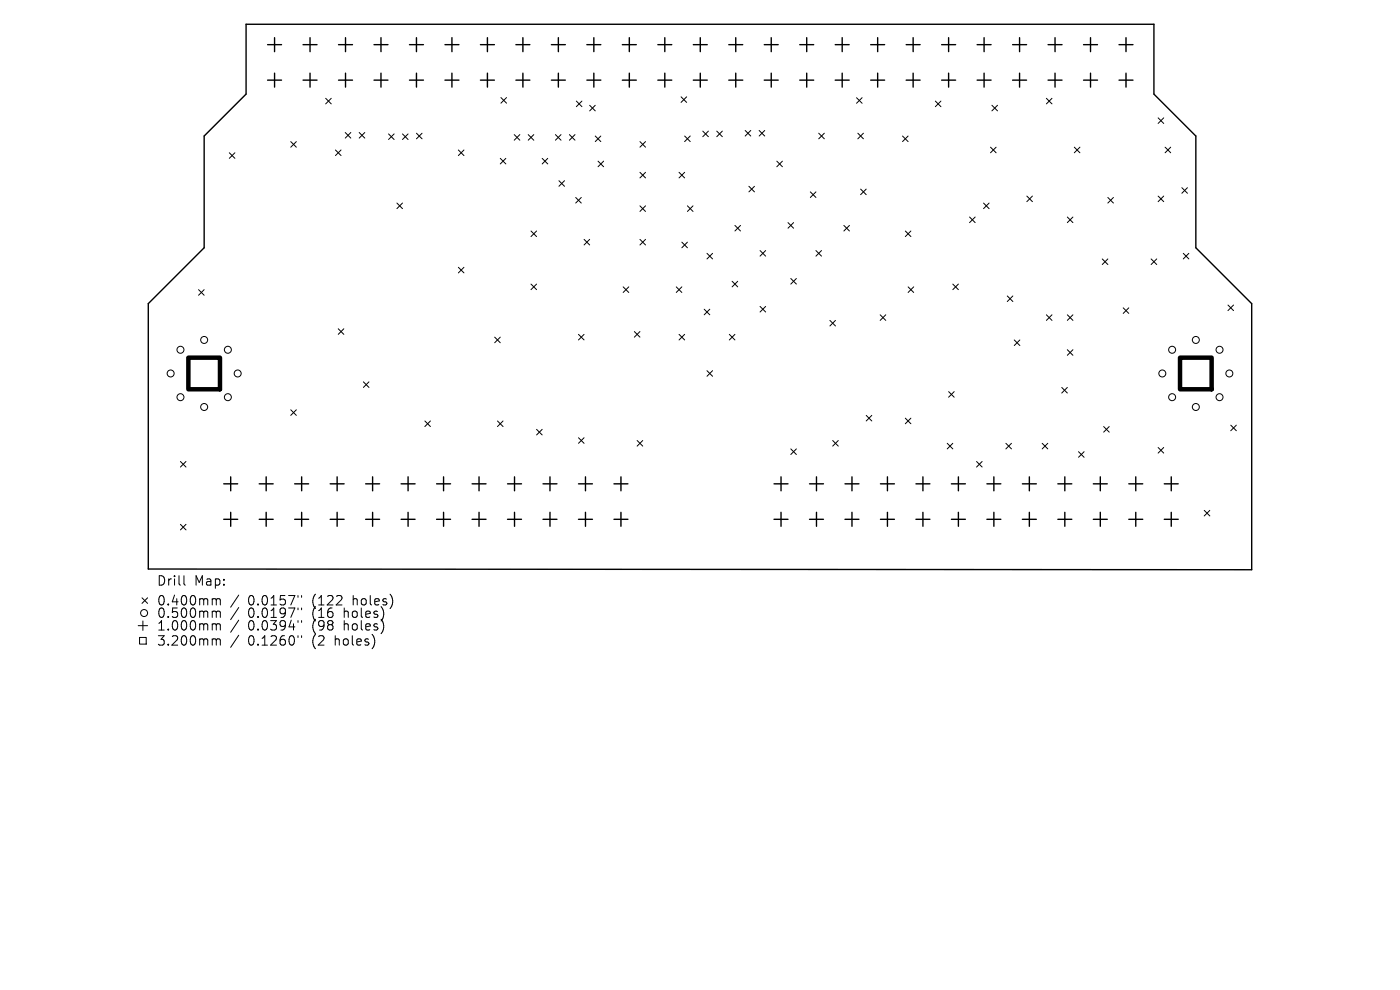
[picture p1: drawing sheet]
<svg xmlns="http://www.w3.org/2000/svg" width="297mm" height="210mm" viewBox="0 0 297 210" stroke-linecap="round" stroke-linejoin="round" font-family="sans-serif">
<defs><g id="words">
<g font-size="2.8">
<text x="33.3" y="124.5">Drill</text>
<text x="41.2" y="124.5">Map:</text>
<text x="33.3" y="128.7">0.400mm</text>
<text x="33.3" y="131.3">0.500mm</text>
<text x="52.6" y="128.7">0.0157&quot;</text>
<text x="52.6" y="131.3">0.0197&quot;</text>
<text x="66.2" y="128.7">(122</text>
<text x="66.2" y="131.3">(16</text>
<text x="72.9" y="131.3">holes)</text>
<text x="74.9" y="128.7">holes)</text>
<text x="33.3" y="134">1.000mm</text>
<text x="33.3" y="137.2">3.200mm</text>
<text x="52.6" y="134">0.0394&quot;</text>
<text x="52.6" y="137.2">0.1260&quot;</text>
<text x="66.2" y="134">(98</text>
<text x="66.2" y="137.2">(2</text>
<text x="71" y="137.2">holes)</text>
<text x="72.9" y="134">holes)</text>
</g>
</g></defs>
<g fill="none" stroke="#000" stroke-width=".3">
<path d="M52.2 5.1h192.6v14.9l8.9 8.9v23.7l11.8 11.8v56.5l-234-.2v-56.3l11.8-11.8v-23.7l8.9-8.9zM56.8 9.5h2.9M56.8 17h2.9M58.2 8v3M58.2 15.5v3M64.3 9.5h3M64.3 17h3M65.8 8v3M65.8 15.5v3M71.8 9.5h3M71.8 17h3M73.3 8v3"/>
<path d="M73.3 15.5v3M79.3 9.5h3M79.3 17h3M80.8 8v3M80.8 15.5v3M86.9 9.5h2.9M86.9 17h2.9M88.4 8v3M88.4 15.5v3M94.4 9.5h3M94.4 17h3M95.9 8v3"/>
<path d="M95.9 15.5v3M101.9 9.5h3M101.9 17h3M103.4 8v3M103.4 15.5v3M109.4 9.5h3M109.4 17h3M110.9 8v3M110.9 15.5v3M117 9.5h2.9M117 17h2.9M118.5 8v3"/>
<path d="M118.5 15.5v3M124.5 9.5h3M124.5 17h3M126 8v3M126 15.5v3M132 9.5h3M132 17h3M133.5 8v3M133.5 15.5v3M139.6 9.5h2.9M139.6 17h2.9M141 8v3"/>
<path d="M141 15.5v3M147.1 9.5h2.9M147.1 17h2.9M148.6 8v3M148.6 15.5v3M154.6 9.5h3M154.6 17h3M156.1 8v3M156.1 15.5v3M162.1 9.5h3M162.1 17h3M163.6 8v3"/>
<path d="M163.6 15.5v3M169.7 9.5h2.9M169.7 17h2.9M171.1 8v3M171.1 15.5v3M177.2 9.5h2.9M177.2 17h2.9M178.7 8v3M178.7 15.5v3M184.7 9.5h3M184.7 17h3M186.2 8v3"/>
<path d="M186.2 15.5v3M192.2 9.5h3M192.2 17h3M193.7 8v3M193.7 15.5v3M199.8 9.5h2.9M199.8 17h2.9M201.2 8v3M201.2 15.5v3M207.3 9.5h3M207.3 17h3M208.8 8v3"/>
<path d="M208.8 15.5v3M214.8 9.5h3M214.8 17h3M216.3 8v3M216.3 15.5v3M222.3 9.5h3M222.3 17h3M223.8 8v3M223.8 15.5v3M229.9 9.5h2.9M229.9 17h2.9M231.3 8v3"/>
<path d="M231.3 15.5v3M237.4 9.5h3M237.4 17h3M238.9 8v3M238.9 15.5v3M47.5 102.6h2.9M47.5 110.2h2.9M48.9 101.2v2.9M48.9 108.7v2.9M55 102.6h2.9M55 110.2h2.9M56.5 101.2v2.9"/>
<path d="M56.5 108.7v2.9M62.5 102.6h3M62.5 110.2h3M64 101.2v2.9M64 108.7v2.9M70 102.6h3M70 110.2h3M71.5 101.2v2.9M71.5 108.7v2.9M77.6 102.6h2.9M77.6 110.2h2.9M79 101.2v2.9"/>
<path d="M79 108.7v2.9M85.1 102.6h3M85.1 110.2h3M86.6 101.2v2.9M86.6 108.7v2.9M92.6 102.6h3M92.6 110.2h3M94.1 101.2v2.9M94.1 108.7v2.9M100.1 102.6h3M100.1 110.2h3M101.6 101.2v2.9"/>
<path d="M101.6 108.7v2.9M107.7 102.6h2.9M107.7 110.2h2.9M109.2 101.2v2.9M109.2 108.7v2.9M115.2 102.6h3M115.2 110.2h3M116.7 101.2v2.9M116.7 108.7v2.9M122.7 102.6h3M122.7 110.2h3M124.2 101.2v2.9"/>
<path d="M124.2 108.7v2.9M130.2 102.6h3M130.2 110.2h3M131.7 101.2v2.9M131.7 108.7v2.9M164.2 102.6h3M164.2 110.2h3M165.7 101.2v2.9M165.7 108.7v2.9M171.7 102.6h3M171.7 110.2h3M173.2 101.2v2.9"/>
<path d="M173.2 108.7v2.9M179.3 102.6h2.9M179.3 110.2h2.9M180.7 101.2v2.9M180.7 108.7v2.9M186.8 102.6h2.9M186.8 110.2h2.9M188.3 101.2v2.9M188.3 108.7v2.9M194.3 102.6h3M194.3 110.2h3M195.8 101.2v2.9"/>
<path d="M195.8 108.7v2.9M201.8 102.6h3M201.8 110.2h3M203.3 101.2v2.9M203.3 108.7v2.9M209.4 102.6h2.9M209.4 110.2h2.9M210.8 101.2v2.9M210.8 108.7v2.9M216.9 102.6h3M216.9 110.2h3M218.4 101.2v2.9"/>
<path d="M218.4 108.7v2.9M224.4 102.6h3M224.4 110.2h3M225.9 101.2v2.9M225.9 108.7v2.9M231.9 102.6h3M231.9 110.2h3M233.4 101.2v2.9M233.4 108.7v2.9M239.5 102.6h2.9M239.5 110.2h2.9M240.9 101.2v2.9"/>
<path d="M240.9 108.7v2.9M247 102.6h3M247 110.2h3M248.5 101.2v2.9M248.5 108.7v2.9"/>
</g>
<g fill="none" stroke="#000" stroke-width=".21">
<path d="M48.6 32.4l1.2 1.2M49.8 32.4l-1.2 1.2M61.7 30l1.2 1.2M62.9 30l-1.2 1.2M69.1 20.9l1.2 1.1M70.3 20.9l-1.2 1.1M71.2 31.8l1.2 1.2M72.4 31.8l-1.2 1.2M73.2 28.1l1.2 1.2M74.4 28.1l-1.2 1.2M76.2 28.1l1.2 1.2M77.4 28.1l-1.2 1.2"/>
<path d="M82.4 28.4l1.2 1.2M83.6 28.4l-1.2 1.2M85.4 28.4l1.2 1.2M86.6 28.4l-1.2 1.2M88.4 28.3l1.1 1.1M89.5 28.3l-1.1 1.1M97.2 31.8l1.2 1.2M98.4 31.8l-1.2 1.2M106.1 33.6l1.2 1.2M106.3 20.7l1.2 1.2M107.3 33.6l-1.2 1.2M107.5 20.7l-1.2 1.2"/>
<path d="M109.1 28.6l1.2 1.1M110.3 28.6l-1.2 1.1M112.1 28.6l1.1 1.1M113.2 28.6l-1.1 1.1M115 33.6l1.2 1.2M116.2 33.6l-1.2 1.2M117.8 28.6l1.2 1.1M118.6 38.3l1.2 1.2M119 28.6l-1.2 1.1M119.8 38.3l-1.2 1.2M120.8 28.6l1.2 1.1M122 28.6l-1.2 1.1"/>
<path d="M122.3 21.4l1.2 1.2M123.5 21.4l-1.2 1.2M125.1 22.3l1.2 1.2M126.3 22.3l-1.2 1.2M126.3 28.9l1.2 1.1M126.9 34.2l1.2 1.2M127.5 28.9l-1.2 1.1M128.1 34.2l-1.2 1.2M135.8 30l1.1 1.2M135.8 36.6l1.1 1.1M136.9 30l-1.1 1.2M136.9 36.6l-1.1 1.1"/>
<path d="M144.1 36.6l1.1 1.1M144.5 20.5l1.2 1.2M145.2 36.6l-1.1 1.1M145.2 28.9l1.2 1.1M145.7 20.5l-1.2 1.2M146.4 28.9l-1.2 1.1M149.1 27.8l1.2 1.2M150.3 27.8l-1.2 1.2M152.1 27.8l1.1 1.2M153.2 27.8l-1.1 1.2M158.1 27.7l1.2 1.2M158.9 39.5l1.2 1.2"/>
<path d="M159.3 27.7l-1.2 1.2M160.1 39.5l-1.2 1.2M161 27.7l1.2 1.2M162.2 27.7l-1.2 1.2M164.8 34.2l1.2 1.2M166 34.2l-1.2 1.2M173.7 28.3l1.2 1.1M174.9 28.3l-1.2 1.1M181.7 20.7l1.2 1.2M182 28.3l1.2 1.1M182.9 20.7l-1.2 1.2M183.2 28.3l-1.2 1.1"/>
<path d="M191.5 28.9l1.2 1.1M192.7 28.9l-1.2 1.1M198.4 21.4l1.2 1.2M199.6 21.4l-1.2 1.2M210.1 31.2l1.2 1.2M210.4 22.3l1.2 1.2M211.3 31.2l-1.2 1.2M211.6 22.3l-1.2 1.2M222 20.9l1.2 1.1M223.2 20.9l-1.2 1.1M227.9 31.2l1.2 1.2M229.1 31.2l-1.2 1.2"/>
<path d="M245.7 25l1.2 1.2M246.9 25l-1.2 1.2M247.2 31.2l1.2 1.2M248.4 31.2l-1.2 1.2M250.7 39.8l1.2 1.2M251.9 39.8l-1.2 1.2M84.2 43.1l1.2 1.2M85.4 43.1l-1.2 1.2M97.2 56.7l1.2 1.2M98.4 56.7l-1.2 1.2M112.6 49l1.2 1.2M113.8 49l-1.2 1.2"/>
<path d="M122.1 41.9l1.2 1.2M123.3 41.9l-1.2 1.2M123.9 50.8l1.2 1.2M125.1 50.8l-1.2 1.2M135.8 43.7l1.1 1.2M135.8 50.8l1.1 1.2M136.9 43.7l-1.1 1.2M136.9 50.8l-1.1 1.2M144.6 51.4l1.2 1.2M145.8 51.4l-1.2 1.2M145.8 43.7l1.2 1.2M147 43.7l-1.2 1.2"/>
<path d="M150 53.7l1.2 1.2M151.2 53.7l-1.2 1.2M155.3 59.7l1.2 1.2M155.9 47.8l1.2 1.2M156.5 59.7l-1.2 1.2M157.1 47.8l-1.2 1.2M161.2 53.2l1.2 1.1M162.4 53.2l-1.2 1.1M167.2 47.2l1.2 1.2M167.8 59.1l1.1 1.2M168.4 47.2l-1.2 1.2M168.9 59.1l-1.1 1.2"/>
<path d="M171.9 40.7l1.2 1.2M173.1 53.2l1.2 1.1M173.1 40.7l-1.2 1.2M174.3 53.2l-1.2 1.1M179 47.8l1.2 1.2M180.2 47.8l-1.2 1.2M182.6 40.1l1.2 1.2M183.8 40.1l-1.2 1.2M192.1 49l1.1 1.2M193.2 49l-1.1 1.2M205.7 46l1.2 1.2M206.9 46l-1.2 1.2"/>
<path d="M208.7 43.1l1.1 1.2M209.8 43.1l-1.1 1.2M217.8 41.6l1.2 1.2M219 41.6l-1.2 1.2M226.4 46l1.2 1.2M227.6 46l-1.2 1.2M233.8 54.9l1.2 1.2M235 54.9l-1.2 1.2M235 41.9l1.2 1.2M236.2 41.9l-1.2 1.2M244.2 54.9l1.2 1.2M245.4 54.9l-1.2 1.2"/>
<path d="M245.7 41.6l1.2 1.2M246.9 41.6l-1.2 1.2M251 53.7l1.2 1.2M252.2 53.7l-1.2 1.2M42.1 61.4l1.2 1.2M43.3 61.4l-1.2 1.2M71.8 69.7l1.1 1.2M72.9 69.7l-1.1 1.2M104.9 71.5l1.2 1.2M106.1 71.5l-1.2 1.2M112.6 60.3l1.2 1.1M113.8 60.3l-1.2 1.1"/>
<path d="M122.7 70.9l1.2 1.2M123.9 70.9l-1.2 1.2M132.2 60.9l1.2 1.1M133.4 60.9l-1.2 1.1M134.6 70.3l1.2 1.2M135.8 70.3l-1.2 1.2M143.5 60.9l1.1 1.1M144.1 70.9l1.1 1.2M144.6 60.9l-1.1 1.1M145.2 70.9l-1.1 1.2M149.4 65.6l1.2 1.2M150 78.6l1.2 1.2"/>
<path d="M150.6 65.6l-1.2 1.2M151.2 78.6l-1.2 1.2M154.7 70.9l1.2 1.2M155.9 70.9l-1.2 1.2M161.2 65l1.2 1.2M162.4 65l-1.2 1.2M176.1 68l1.1 1.2M177.2 68l-1.1 1.2M186.7 66.8l1.2 1.2M187.9 66.8l-1.2 1.2M192.7 60.9l1.1 1.1M193.8 60.9l-1.1 1.1"/>
<path d="M202.1 60.3l1.2 1.1M203.3 60.3l-1.2 1.1M213.7 62.8l1.2 1.2M214.9 62.8l-1.2 1.2M215.2 72.1l1.2 1.2M216.4 72.1l-1.2 1.2M222 66.8l1.2 1.2M223.2 66.8l-1.2 1.2M226.4 66.8l1.2 1.2M226.4 74.2l1.2 1.2M227.6 66.8l-1.2 1.2M227.6 74.2l-1.2 1.2"/>
<path d="M238.3 65.3l1.2 1.2M239.5 65.3l-1.2 1.2M260.5 64.7l1.2 1.2M261.7 64.7l-1.2 1.2M38.3 97.9l1.2 1.2M39.5 97.9l-1.2 1.2M61.7 86.9l1.2 1.2M62.9 86.9l-1.2 1.2M77.1 81l1.2 1.2M78.3 81l-1.2 1.2M90.1 89.3l1.2 1.2M91.3 89.3l-1.2 1.2"/>
<path d="M105.5 89.3l1.2 1.2M106.7 89.3l-1.2 1.2M113.8 91.1l1.2 1.2M115 91.1l-1.2 1.2M122.7 92.9l1.2 1.1M123.9 92.9l-1.2 1.1M135.2 93.4l1.2 1.2M136.4 93.4l-1.2 1.2M167.8 95.2l1.1 1.2M168.9 95.2l-1.1 1.2M176.7 93.4l1.1 1.2M177.8 93.4l-1.1 1.2"/>
<path d="M183.8 88.1l1.1 1.2M184.9 88.1l-1.1 1.2M192.1 88.7l1.1 1.2M193.2 88.7l-1.1 1.2M200.9 94l1.2 1.2M201.2 83.1l1.2 1.2M202.1 94l-1.2 1.2M202.4 83.1l-1.2 1.2M207.2 97.9l1.2 1.2M208.4 97.9l-1.2 1.2M213.4 94l1.2 1.2M214.6 94l-1.2 1.2"/>
<path d="M221.1 94l1.2 1.2M222.3 94l-1.2 1.2M225.2 82.2l1.2 1.2M226.4 82.2l-1.2 1.2M228.8 95.8l1.2 1.2M230 95.8l-1.2 1.2M234.1 90.5l1.2 1.2M235.3 90.5l-1.2 1.2M245.7 94.9l1.2 1.2M246.9 94.9l-1.2 1.2M261.1 90.2l1.2 1.2M262.3 90.2l-1.2 1.2"/>
<path d="M38.3 111.2l1.2 1.2M39.5 111.2l-1.2 1.2M255.5 108.3l1.2 1.1M256.7 108.3l-1.2 1.1M29.3 132.7h2M29.6 135.2h1.4v1.4h-1.4zM30.1 126.8l1.2 1.2M30.3 131.7v2M31.3 126.8l-1.2 1.2M39 122.1v1.7l.3 .3M45.6 127l.3 .3M45.6 129.6l.3 .3"/>
<path d="M45.6 132.3l.3 .3M45.6 135.5l.3 .3M45.9 127.3v1M45.9 129.9v1.1M45.9 132.6v1.1M45.9 135.8v1.1M45.9 127.3l.3-.3 .4 .1 .1 1.2M45.9 129.9l.3-.3 .4 .1 .1 1.3M45.9 132.6l.3-.3 .4 .1 .1 1.3M45.9 135.8l.3-.3 .4 .1 .1 1.3M50.6 126.2l-1.7 2.6M50.6 128.9l-1.7 2.5"/>
<path d="M50.6 131.6l-1.7 2.5M50.6 134.8l-1.7 2.5M63.2 126.3v.4M63.2 129v.4M63.2 131.7v.3M63.2 134.9v.3M64 126.3v.4M64 129v.4M64 131.7v.3M64 134.9v.3M79.4 135.4v1.4M81.3 132.2v1.4"/>
<path d="M81.4 130l-.1 .9M83.2 126.9v1.3"/>
<circle cx="36.2" cy="79.2" r=".74"/>
<circle cx="38.3" cy="74.2" r=".74"/>
<circle cx="43.3" cy="72.1" r=".74"/>
<circle cx="48.3" cy="74.2" r=".74"/>
<circle cx="50.4" cy="79.2" r=".74"/>
<circle cx="246.6" cy="79.2" r=".74"/>
<circle cx="248.7" cy="74.2" r=".74"/>
<circle cx="253.7" cy="72.1" r=".74"/>
<circle cx="258.7" cy="74.2" r=".74"/>
<circle cx="260.8" cy="79.2" r=".74"/>
<circle cx="38.3" cy="84.3" r=".74"/>
<circle cx="43.3" cy="86.3" r=".74"/>
<circle cx="48.3" cy="84.3" r=".74"/>
<circle cx="248.7" cy="84.3" r=".74"/>
<circle cx="253.7" cy="86.3" r=".74"/>
<circle cx="258.7" cy="84.3" r=".74"/>
<circle cx="30.6" cy="130" r=".74"/>
</g>
<path d="M40 75.9h6.7v6.7h-6.7zM250.3 75.9h6.7v6.7h-6.7z" fill="none" stroke="#000" stroke-width=".95"/>
<use href="#words"/>
</svg>
